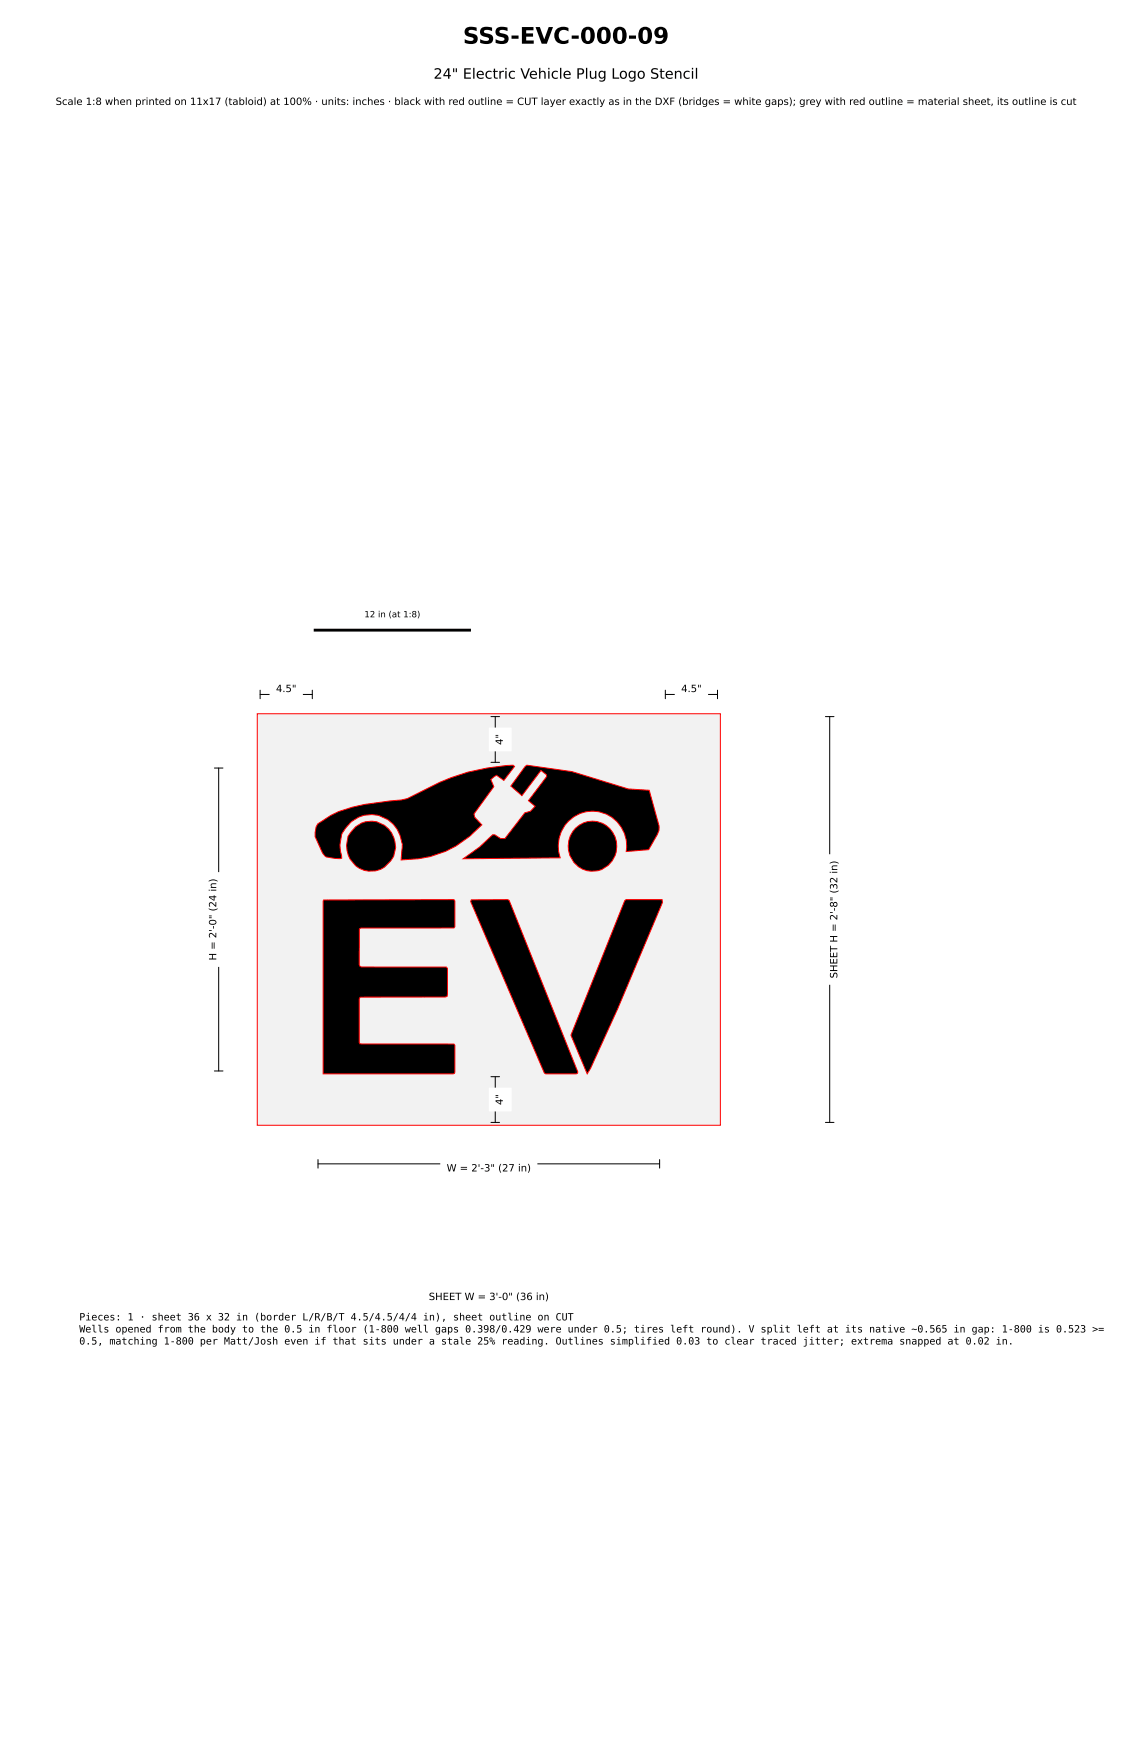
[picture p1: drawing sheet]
<svg xmlns="http://www.w3.org/2000/svg" width="279mm" height="432mm" viewBox="0 0 279 432" stroke-linecap="round" stroke-linejoin="round" font-family="sans-serif">
<defs><g id="words">
<text font-size="5.6" x="114.3" y="10.8">SSS-EVC-000-09</text>
<text font-size="3.5" x="107" y="19.4">24&quot; Electric Vehicle Plug Logo Stencil</text>
<g font-size="2.5">
<text x="13.7" y="25.9">Scale 1:8 when printed on 11x17 (tabloid) at 100% · units: inches · black with red outline = CUT layer exactly as in the DXF (bridges = white gaps); grey with red outline = material sheet, its outline is cut</text>
<text x="68.1" y="170.9">4.5&quot;</text>
<text x="168.1" y="170.9">4.5&quot;</text>
<text x="124.1" y="183.9" transform="rotate(-90 124.1 183.9)">4&quot;</text>
<text x="53.4" y="237.1" transform="rotate(-90 53.4 237.1)">H = 2'-0&quot; (24 in)</text>
<text x="206.7" y="241.5" transform="rotate(-90 206.7 241.5)">SHEET H = 2'-8&quot; (32 in)</text>
<text x="124.1" y="272.8" transform="rotate(-90 124.1 272.8)">4&quot;</text>
<text x="110.2" y="289.2">W = 2'-3&quot; (27 in)</text>
<text x="105.8" y="321">SHEET W = 3'-0&quot; (36 in)</text>
<text x="19.6" y="326">Pieces: 1 · sheet 36 x 32 in (border L/R/B/T 4.5/4.5/4/4 in), sheet outline on CUT</text>
<text x="19.6" y="329">Wells opened from the body to the 0.5 in floor (1-800 well gaps 0.398/0.429 were under 0.5; tires left round). V split left at its native ~0.565 in gap: 1-800 is 0.523 &gt;=</text>
<text x="19.6" y="331.9">0.5, matching 1-800 per Matt/Josh even if that sits under a stale 25% reading. Outlines simplified 0.03 to clear traced jitter; extrema snapped at 0.02 in.</text>
</g>
<text font-size="2.1" x="89.9" y="152.4">12 in (at 1:8)</text>
</g></defs>
<path d="M63.5 176.2h114.3v101.6h-114.3z" fill="#f2f2f2" stroke="#f00" stroke-width=".25"/>
<path d="M78.4 203.4a23.8 23.8 0 0 1 11.6-4.8l9.1-1.1 1.4-.3a56.8 56.8 0 0 1 24.5-8.2l1.6-.1 .4 .3-2.6 3.5-1.8-1.3-1.5 1.1 .8 1.7-4.9 6.7 .2 .8 1.7 1.9a25.5 25.5 0 0 1-19.9 8.7l.3-3.9-.2-.7a8.2 8.2 0 0 0-1.9-4.1l-1.5-1.3-2.3-1-1.6-.2-1.8 .2-1.5 .5a8.6 8.6 0 0 0-3.9 3.8l-.3 .6-.4 2.5 .4 3.2a7.8 7.8 0 0 1-4.1-.5l-.6-.8-1.8-4 .2-2.5zM87.8 204.1a6.1 6.1 0 0 1 8.7 1.3 6.1 6.1 0 0 1-1.6 8.7 6.1 6.1 0 0 1-8.3-1.6 6.1 6.1 0 0 1 1.2-8.4zM142 204.5a6.1 6.1 0 0 1 8.8 .4 6.1 6.1 0 0 1-.7 8.7 6.1 6.1 0 0 1-8.4-.6 6.1 6.1 0 0 1 .3-8.5zM129.6 189.2l.4-.3 11.2 1.6 13.9 4.3 5.1 .3 2.5 8.8v1.1l-.4 1-2.2 3.8-5.5 .4a8.6 8.6 0 0 0-8.1-9.9h-.2a8.6 8.6 0 0 0-8 11.5l-24 .2 4-2.9 3.3-3h.5l1.5 .9h1l4.9-6.3 1.4-.4 1.2-1.2-1.7-1.4 4.5-6v-.4l-1.4-1.1-4.7 6.2-2.7-2.3zM79.9 222.2h32.3l.1 6.6-.3 .3h-23l-.3 .2v8.9l.2 .4 21.3 .2 .2 .3v6.3v.6l-.5 .1-21 .1-.2 .3v10.9l.2 .3h.4l22.7 .1 .3 .3-.1 6.9-32.4 .1zM116.3 222.2l9-.1 .4 .2 16.9 42.3v.3l-.3 .2h-7.7l-.2-.2-18.2-42.3zM154.2 222.3l.3-.2h8.9l.1 .7-11 26.2-6.8 14.8-.8 1.3-4-9.5z" fill="#000" stroke="#f00" stroke-width=".25"/>
<path d="M77.8 155.6h38.1" fill="none" stroke="#000" stroke-width=".71"/>
<g fill="#fff" stroke="#fff" stroke-width=".35">
<path d="M104.4 317.7h32.5v5.3h-32.5z"/>
<path d="M203.4 211.1h5.3v31.9h-5.3z"/>
<path d="M66.7 167.6h7.9v5.3h-7.9z"/>
<path d="M166.7 167.6h7.9v5.3h-7.9z"/>
<path d="M120.8 268.7h5.3v5.5h-5.3z"/>
<path d="M120.8 179.8h5.3v5.5h-5.3z"/>
<path d="M108.8 285.9h23.7v5.3h-23.7z"/>
<path d="M50.1 215.5h5.3v23h-5.3z"/>
</g>
<g fill="none" stroke="#000" stroke-width=".25">
<path d="M64.2 171.4h12.9M64.2 170.4v2.1M77.1 170.4v2.1M121.2 176.9h2.1M122.2 176.9v11.3M164.2 171.4h12.9M164.2 170.4v2.1M177.1 170.4v2.1M203.7 176.9h2.1M204.8 176.9v100.2M52.9 189.6h2.1M54 189.6v74.8"/>
<path d="M121.2 188.2h2.1M52.9 264.4h2.1M121.2 265.8h2.1M121.2 277.1h2.1M122.2 265.8v11.3M203.7 277.1h2.1M78.5 287.3h84.3M78.5 286.3v2.1M162.8 286.3v2.1"/>
</g>
<use href="#words"/>
</svg>
